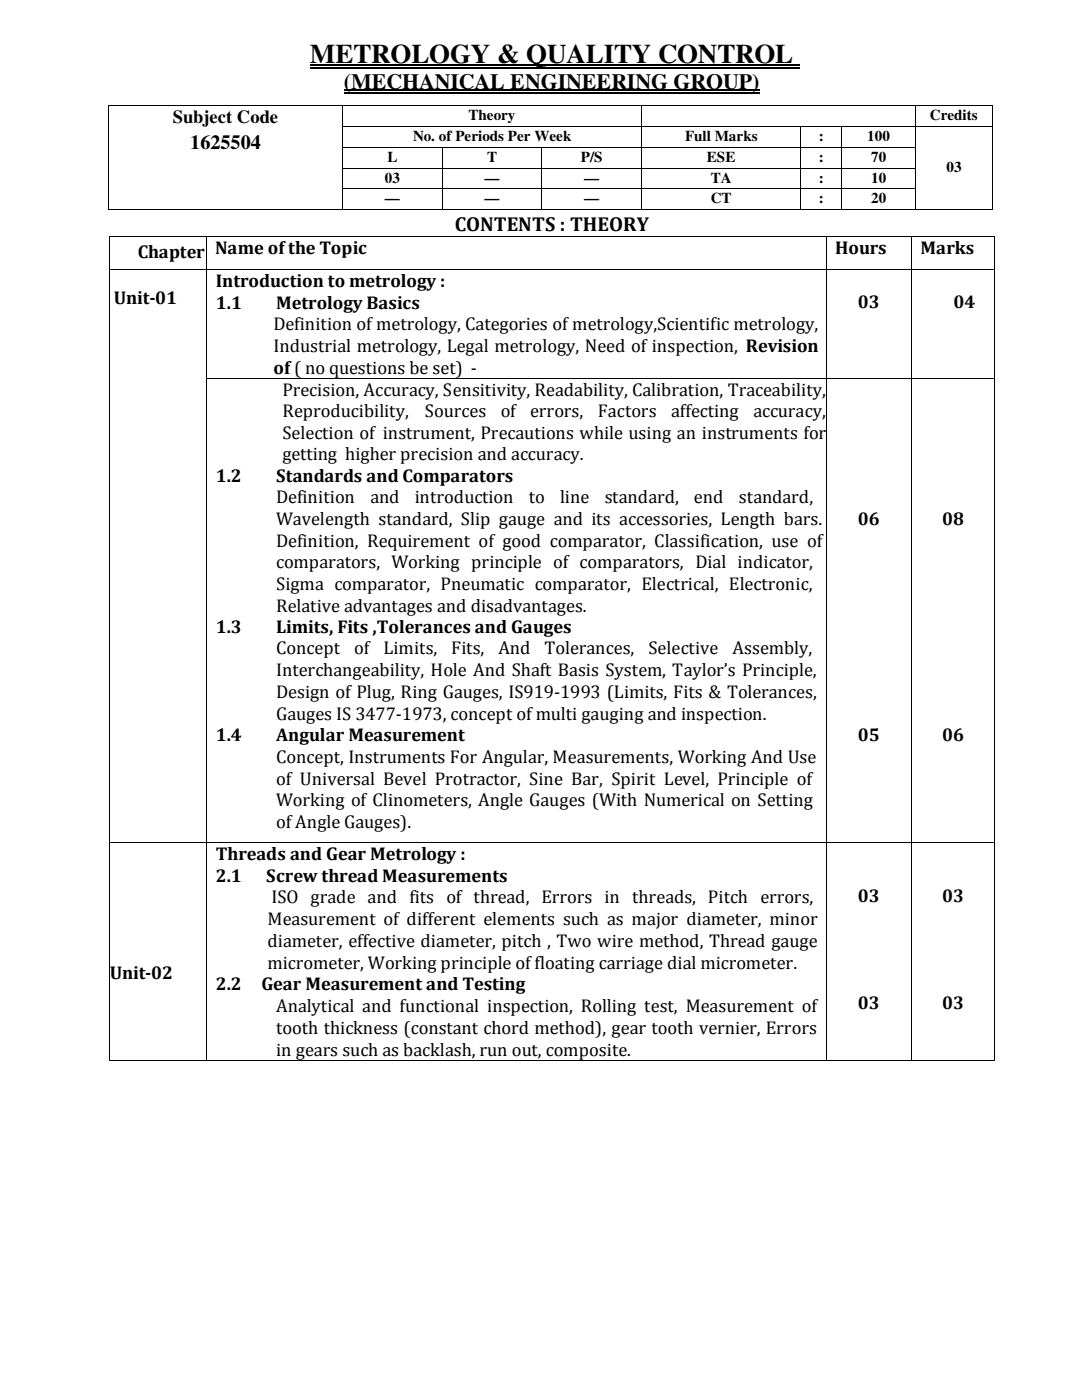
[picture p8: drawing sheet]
<svg xmlns="http://www.w3.org/2000/svg" width="216mm" height="279mm" viewBox="0 0 216 279" stroke-linecap="round" stroke-linejoin="round" font-family="sans-serif">
<defs><g id="words">
<text font-size="5.4" x="61.8" y="12.5">METROLOGY &amp; QUALITY CONTROL</text>
<text font-size="4.4" x="68.6" y="17.8">(MECHANICAL ENGINEERING GROUP)</text>
<g font-size="4">
<text x="38" y="29.8">1625504</text>
<text x="90.8" y="46.2">CONTENTS : THEORY</text>
</g>
<g font-size="3.7">
<text x="34.5" y="24.6">Subject Code</text>
<text x="27.5" y="51.5">Chapter</text>
<text x="42.9" y="50.6">Name ofthe Topic</text>
<text x="166.6" y="50.6">Hours</text>
<text x="183.7" y="50.6">Marks</text>
<text x="43.1" y="57.3">Introduction to metrology :</text>
<text x="22.7" y="60.7">Unit-01</text>
<text x="43.1" y="61.6">1.1</text>
<text x="54.6" y="65.9">Definition of metrology, Categories of metrology,Scientific metrology,</text>
<text x="55.1" y="61.6">Metrology Basics</text>
<text x="171.2" y="61.4">03</text>
<text x="190.2" y="61.4">04</text>
<text x="54.6" y="70.3">Industrial metrology, Legal metrology, Need of inspection, Revision</text>
<text x="54.6" y="74.6">of( no questions be set) -</text>
<text x="56.3" y="79">Precision, Accuracy, Sensitivity, Readability, Calibration, Traceability,</text>
<text x="56.3" y="83.3">Reproducibility,</text>
<text x="84.8" y="83.3">Sources</text>
<text x="99.9" y="83.3">of</text>
<text x="105.8" y="83.3">errors,</text>
<text x="119.3" y="83.3">Factors</text>
<text x="133.9" y="83.3">affecting</text>
<text x="150.3" y="83.3">accuracy,</text>
<text x="56.3" y="87.5">Selection of instrument, Precautions while using an instruments for</text>
<text x="56.3" y="91.8">getting higher precision and accuracy.</text>
<text x="43.1" y="96.2">1.2</text>
<text x="55.1" y="96.2">Standards and Comparators</text>
<text x="55.1" y="100.4">Definition</text>
<text x="73.9" y="100.4">and</text>
<text x="82.8" y="100.4">introduction</text>
<text x="105.5" y="100.4">to</text>
<text x="111.8" y="100.4">line</text>
<text x="120.7" y="100.4">standard,</text>
<text x="138.5" y="100.4">end</text>
<text x="147.4" y="100.4">standard,</text>
<text x="55.1" y="104.8">Wavelength standard, Slip gauge and its accessories, Length bars.</text>
<text x="171.2" y="104.8">06</text>
<text x="188" y="104.8">08</text>
<text x="55.1" y="109.1">Definition, Requirement of good comparator, Classification, use of</text>
<text x="55.1" y="113.5">comparators, Working principle of comparators, Dial indicator,</text>
<text x="55.1" y="117.7">Sigma comparator, Pneumatic comparator, Electrical, Electronic,</text>
<text x="55.1" y="122">Relative advantages and disadvantages.</text>
<text x="43.1" y="126.4">1.3</text>
<text x="55.1" y="126.4">Limits, Fits ,Tolerances and Gauges</text>
<text x="55.1" y="130.6">Concept</text>
<text x="70.7" y="130.6">of</text>
<text x="76.5" y="130.6">Limits,</text>
<text x="90" y="130.6">Fits,</text>
<text x="99.4" y="130.6">And</text>
<text x="108.7" y="130.6">Tolerances,</text>
<text x="129.4" y="130.6">Selective</text>
<text x="146.2" y="130.6">Assembly,</text>
<text x="55.1" y="135">Interchangeability, Hole And Shaft Basis System, Taylor’s Principle,</text>
<text x="55.1" y="139.4">Design of Plug, Ring Gauges, IS919-1993 (Limits, Fits &amp; Tolerances,</text>
<text x="55.1" y="143.7">Gauges IS 3477-1973, concept of multi gauging and inspection.</text>
<text x="43.1" y="148">1.4</text>
<text x="55.1" y="148">Angular Measurement</text>
<text x="171.2" y="147.8">05</text>
<text x="188" y="147.8">06</text>
<text x="55.1" y="152.3">Concept, Instruments For Angular, Measurements, Working And Use</text>
<text x="55.1" y="156.6">of Universal Bevel Protractor, Sine Bar, Spirit Level, Principle of</text>
<text x="55.1" y="160.9">Working of Clinometers, Angle Gauges (With Numerical on Setting</text>
<text x="55.1" y="165.2">of Angle Gauges).</text>
<text x="43.1" y="171.7">Threads and Gear Metrology :</text>
<text x="43.1" y="176">2.1</text>
<text x="53.1" y="176">Screw thread Measurements</text>
<text x="53.4" y="184.6">Measurement of different elements such as major diameter, minor</text>
<text x="54.2" y="180.3">ISO grade and fits of thread, Errors in threads, Pitch errors,</text>
<text x="171.2" y="180.1">03</text>
<text x="188" y="180.1">03</text>
<text x="53.4" y="189">diameter, effective diameter, pitch , Two wire method, Thread gauge</text>
<text x="21.9" y="195.3">Unit-02</text>
<text x="43.1" y="197.6">2.2</text>
<text x="52.2" y="197.6">Gear Measurement and Testing</text>
<text x="53.4" y="193.3">micrometer, Working principle of floating carriage dial micrometer.</text>
<text x="55.1" y="201.9">Analytical and functional inspection, Rolling test, Measurement of</text>
<text x="171.2" y="201.4">03</text>
<text x="188" y="201.4">03</text>
<text x="55.1" y="206.3">tooth thickness (constant chord method), gear tooth vernier, Errors</text>
<text x="55.1" y="210.7">in gears such as backlash, run out, composite.</text>
</g>
<g font-size="3">
<text x="82.4" y="28.2">No. of Periods Per Week</text>
<text x="93.5" y="24">Theory</text>
<text x="136.7" y="28.2">Full Marks</text>
<text x="163.4" y="28.2">:</text>
<text x="173.1" y="28.2">100</text>
<text x="185.5" y="24">Credits</text>
<text x="77.3" y="32.3">L</text>
<text x="97.2" y="32.3">T</text>
<text x="115.9" y="32.3">P/S</text>
<text x="141.1" y="32.3">ESE</text>
<text x="163.4" y="32.3">:</text>
<text x="173.8" y="32.3">70</text>
<text x="188.8" y="34.4">03</text>
<text x="76.8" y="36.4">03</text>
<text x="76.8" y="40.6">—</text>
<text x="96.7" y="36.4">—</text>
<text x="96.7" y="40.6">—</text>
<text x="116.6" y="36.4">—</text>
<text x="116.6" y="40.6">—</text>
<text x="141.8" y="36.4">TA</text>
<text x="141.8" y="40.6">CT</text>
<text x="163.4" y="36.4">:</text>
<text x="163.4" y="40.6">:</text>
<text x="173.8" y="36.4">10</text>
<text x="173.8" y="40.6">20</text>
</g>
</g></defs>
<path d="M61.8 13h97.8M61.8 13.5h97.8" fill="none" stroke="#000" stroke-width=".25"/>
<path d="M68.6 18.1h83M68.6 18.6h83" fill="none" stroke="#000" stroke-width=".21"/>
<g fill="#000">
<path d="M21.5 21h.2v.2h-.2zM21.5 21l.2 .2zM21.5 25.2h.2v.2h-.2zM21.5 29.3h.2v.2h-.2zM21.5 33.5h.2v.2h-.2zM21.5 37.6h.2v.2h-.2zM68.3 21.2h.1zM68.3 21l.1 .2zM68.3 25.2h.1v.2h-.1zM68.3 29.3h.1v.2h-.1zM68.3 33.5h.1v.2h-.1zM68.3 37.6h.1v.2h-.1z"/>
<path d="M88.1 29.5h.2zM88.1 29.3l.2 .2zM88.1 33.5h.2v.2h-.2zM88.1 37.6h.2v.2h-.2zM108 29.5h.2zM108 29.3l.2 .2zM108 33.5h.2v.2h-.2zM108 37.6h.2v.2h-.2zM128 21.2h.1zM128 21l.1 .2zM128 25.2h.1v.2h-.1zM128 29.3h.1v.2h-.1z"/>
<path d="M128 33.5h.1v.2h-.1zM128 37.6h.1v.2h-.1zM159.7 25.3l.1 .1zM159.7 25.2l.1 .1zM159.7 29.3h.1v.2h-.1zM159.7 33.5h.1v.2h-.1zM159.7 37.6h.1v.2h-.1zM167.9 25.3l.2 .1zM167.9 25.2l.2 .1zM167.9 29.3h.2v.2h-.2zM167.9 33.5h.2v.2h-.2zM167.9 37.6h.2v.2h-.2z"/>
<path d="M182.5 21.2h.2zM182.5 21l.2 .2zM182.5 25.2h.2v.2h-.2zM182.5 29.3h.2v.2h-.2zM182.5 33.5h.2v.2h-.2zM182.5 37.6h.2v.2h-.2zM198 21h.1v.2h-.1zM198 21l.1 .2zM198 25.2h.1v.2h-.1zM198 29.3h.1v.2h-.1zM198 33.5h.1v.2h-.1zM198 37.6h.1v.2h-.1z"/>
<path d="M21.5 41.8l.2 .2zM21.8 47.1h.1v.1h-.1zM21.8 47.1l.1 .1zM21.8 53.7h.1v.1h-.1zM41.1 47.2h.2zM41.1 47.1l.2 .1zM41.1 53.7h.2v.1h-.2zM68.3 41.8l.1 .2zM88.1 41.8l.2 .2zM108 41.8l.2 .2zM128 41.8l.1 .2zM159.7 41.8l.1 .2z"/>
<path d="M164.8 47.2h.1zM164.8 47.1l.1 .1zM164.8 53.7h.1v.1h-.1zM167.9 41.8l.2 .2zM181.7 47.2h.2zM181.7 47.1l.2 .1zM181.7 53.7h.2v.1h-.2zM182.5 41.8l.2 .2zM198 41.8l.1 .2zM198.3 47.1h.2v.1h-.2zM198.3 47.1l.2 .1zM198.3 53.7h.2v.1h-.2z"/>
<path d="M21.8 75.5h.1v.1h-.1zM41.1 75.5h.2v.1h-.2zM164.8 75.5h.1v.1h-.1zM181.7 75.5h.2v.1h-.2zM198.3 75.5h.2v.1h-.2zM21.8 168.1h.1v.2h-.1zM41.1 168.1h.2v.2h-.2zM164.8 168.1h.1v.2h-.1zM181.7 168.1h.2v.2h-.2zM198.3 168.1h.2v.2h-.2zM21.8 211.5l.1 .1zM41.1 211.5l.2 .1z"/>
<path d="M164.8 211.5l.1 .1zM181.7 211.5l.2 .1zM198.3 211.5l.2 .1z"/>
</g>
<g fill="none" stroke="#000" stroke-width=".2">
<path d="M21.6 21.2v4M21.6 25.4v3.9M21.6 29.5v4M21.6 33.7v3.9M21.6 37.8v4M21.7 21.1h46.6M68.3 21.2v4M68.3 25.4v3.9M68.3 29.5v4M68.3 33.7v3.9M68.3 37.8v4M68.4 21.1h59.6"/>
<path d="M68.4 25.3h59.6M68.4 29.4h19.7M68.4 33.5h19.7M68.4 37.7h19.7M88.2 29.5v4M88.2 33.7v3.9M88.2 37.8v4M88.3 29.4h19.7M88.3 33.5h19.7M88.3 37.7h19.7M108.1 29.5v4M108.1 33.7v3.9"/>
<path d="M108.1 37.8v4M108.2 29.4h19.8M108.2 33.5h19.8M108.2 37.7h19.8M128 21.2v4M128 25.4v3.9M128 29.5v4M128 33.7v3.9M128 37.8v4M128.1 21.1h54.4M128.1 25.3h31.6M128.1 29.4h31.6"/>
<path d="M128.1 33.5h31.6M128.1 37.7h31.6M159.7 25.4v3.9M159.7 29.5v4M159.7 33.7v3.9M159.7 37.8v4M159.8 25.3h8.1M159.8 29.4h8.1M159.8 33.5h8.1M159.8 37.7h8.1M168 25.4v3.9M168 29.5v4"/>
<path d="M168 33.7v3.9M168 37.8v4M168.1 25.3h14.4M168.1 29.4h14.4M168.1 33.5h14.4M168.1 37.7h14.4M182.6 21.2v4M182.6 25.4v3.9M182.6 29.5v4M182.6 33.7v3.9M182.6 37.8v4M182.7 21.1h15.3"/>
<path d="M182.7 25.3h15.3M198.1 21.2v4M198.1 25.4v3.9M198.1 29.5v4M198.1 33.7v3.9M198.1 37.8v4M21.7 41.9h46.6M21.8 47.2v6.5M21.8 53.8v21.7M21.9 47.1h19.2M21.9 53.7h19.2M41.2 47.2v6.5"/>
<path d="M41.2 53.8v21.7M41.3 47.1h123.5M41.3 53.7h123.5M68.4 41.9h19.7M88.3 41.9h19.7M108.2 41.9h19.8M128.1 41.9h31.6M159.8 41.9h8.1M164.9 47.2v6.5M164.9 53.8v21.7M164.9 47.1h16.8M164.9 53.7h16.8"/>
<path d="M168.1 41.9h14.4M181.8 47.2v6.5M181.8 53.8v21.7M181.9 47.1h16.4M181.9 53.7h16.4M182.7 41.9h15.3M198.4 47.2v6.5M198.4 53.8v21.7M21.8 75.6v92.5M41.2 75.6v92.5M41.3 75.5h123.5M164.9 75.6v92.5"/>
<path d="M164.9 75.5h16.8M181.8 75.6v92.5M181.9 75.5h16.4M198.4 75.6v92.5M21.8 168.3v43.2M21.9 168.2h19.2M41.2 168.3v43.2M41.3 168.2h123.5M164.9 168.3v43.2M164.9 168.2h16.8M181.8 168.3v43.2M181.9 168.2h16.4"/>
<path d="M198.4 168.3v43.2M21.9 211.6h19.2M41.3 211.6h123.5M164.9 211.6h16.8M181.9 211.6h16.4"/>
</g>
<use href="#words"/>
</svg>
